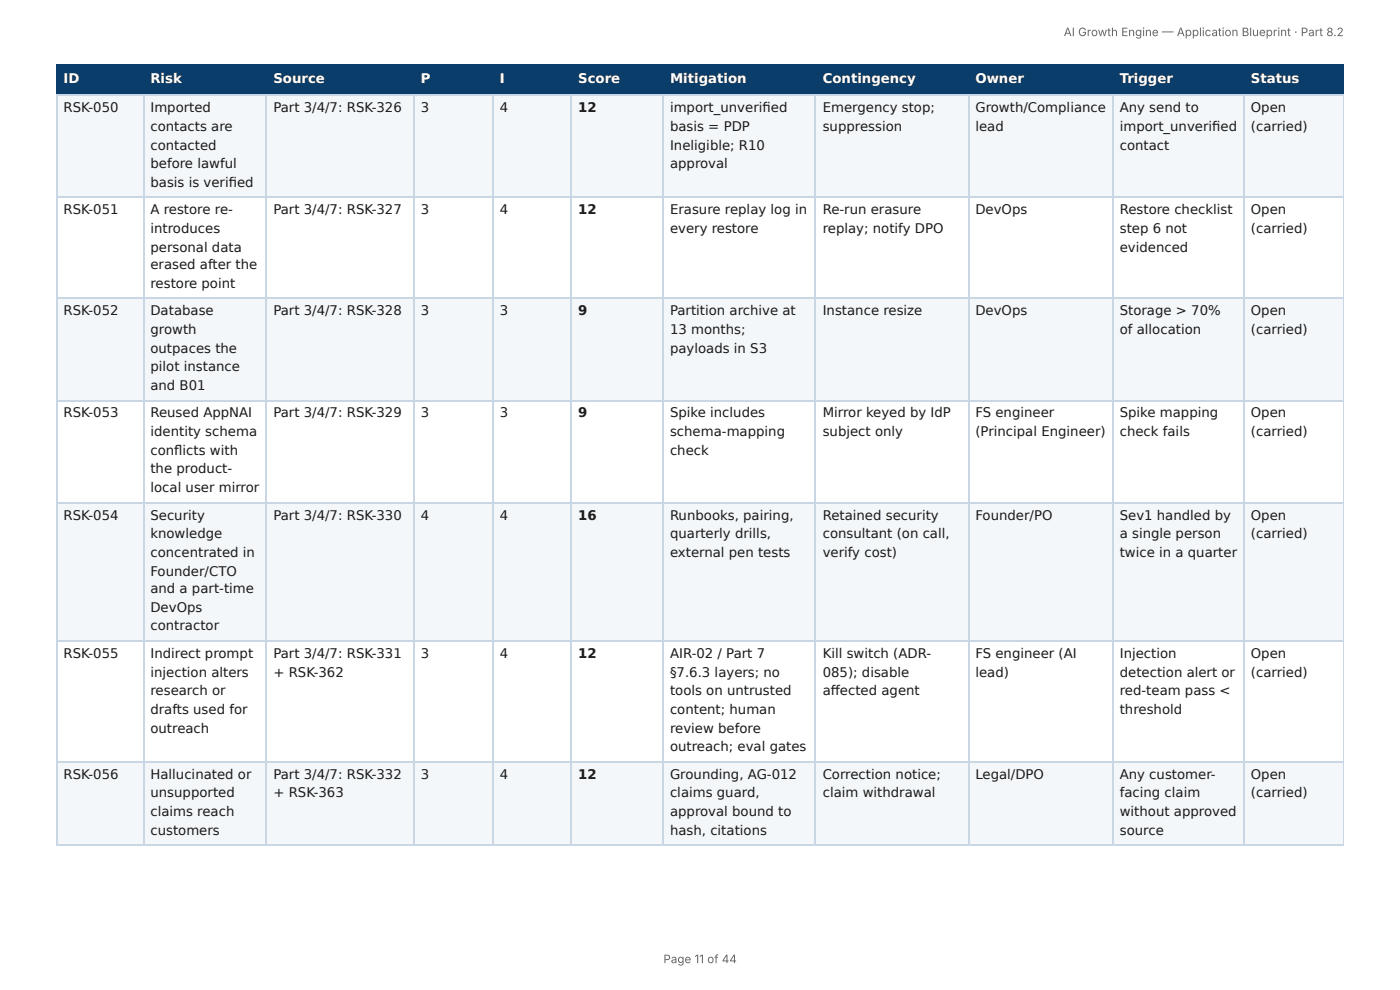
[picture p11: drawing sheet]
<svg xmlns="http://www.w3.org/2000/svg" width="297mm" height="210mm" viewBox="0 0 297 210" stroke-linecap="round" stroke-linejoin="round" font-family="sans-serif">
<defs><g id="words">
<g font-size="2.8" fill="#fff">
<text x="13.5" y="17.7">ID</text>
<text x="32" y="17.7">Risk</text>
<text x="58.1" y="17.7">Source</text>
<text x="89.4" y="17.7">P</text>
<text x="106.2" y="17.7">I</text>
<text x="122.8" y="17.7">Score</text>
<text x="142.3" y="17.7">Mitigation</text>
<text x="174.7" y="17.7">Contingency</text>
<text x="207.2" y="17.7">Owner</text>
<text x="237.8" y="17.7">Trigger</text>
<text x="265.7" y="17.7">Status</text>
</g>
<g font-size="2.8" fill="#1a1a1a">
<text x="13.5" y="23.8">RSK-050</text>
<text x="32" y="23.8">Imported</text>
<text x="58.1" y="23.8">Part 3/4/7: RSK-326</text>
<text x="89.4" y="23.8">3</text>
<text x="106.2" y="23.8">4</text>
<text x="122.8" y="23.8">12</text>
<text x="142.3" y="23.8">import_unverifi ed</text>
<text x="174.7" y="23.8">Emergency stop;</text>
<text x="207.2" y="23.8">Growth/Compliance</text>
<text x="237.8" y="23.8">Any send to</text>
<text x="265.7" y="23.8">Open</text>
<text x="32" y="27.8">contacts are</text>
<text x="142.3" y="27.8">basis = PDP</text>
<text x="174.7" y="27.8">suppression</text>
<text x="207.2" y="27.8">lead</text>
<text x="237.8" y="27.8">import_unverifi ed</text>
<text x="265.7" y="27.8">(carried)</text>
<text x="32" y="31.8">contacted</text>
<text x="32" y="35.7">before lawful</text>
<text x="142.3" y="31.8">Ineligible; R10</text>
<text x="142.3" y="35.7">approval</text>
<text x="237.8" y="31.8">contact</text>
<text x="32" y="39.7">basis is verifi ed</text>
<text x="13.5" y="45.5">RSK-051</text>
<text x="32" y="45.5">A restore re-</text>
<text x="58.1" y="45.5">Part 3/4/7: RSK-327</text>
<text x="89.4" y="45.5">3</text>
<text x="106.2" y="45.5">4</text>
<text x="122.8" y="45.5">12</text>
<text x="142.3" y="45.5">Erasure replay log in</text>
<text x="174.7" y="45.5">Re-run erasure</text>
<text x="207.2" y="45.5">DevOps</text>
<text x="237.8" y="45.5">Restore checklist</text>
<text x="265.7" y="45.5">Open</text>
<text x="32" y="49.5">introduces</text>
<text x="32" y="53.4">personal data</text>
<text x="142.3" y="49.5">every restore</text>
<text x="174.7" y="49.5">replay; notify DPO</text>
<text x="237.8" y="49.5">step 6 not</text>
<text x="237.8" y="53.4">evidenced</text>
<text x="265.7" y="49.5">(carried)</text>
<text x="32" y="57.2">erased after the</text>
<text x="32" y="61.1">restore point</text>
<text x="13.5" y="66.9">RSK-052</text>
<text x="32" y="66.9">Database</text>
<text x="32" y="70.9">growth</text>
<text x="58.1" y="66.9">Part 3/4/7: RSK-328</text>
<text x="89.4" y="66.9">3</text>
<text x="106.2" y="66.9">3</text>
<text x="122.8" y="66.9">9</text>
<text x="142.3" y="66.9">Partition archive at</text>
<text x="142.3" y="70.9">13 months;</text>
<text x="174.7" y="66.9">Instance resize</text>
<text x="207.2" y="66.9">DevOps</text>
<text x="237.8" y="66.9">Storage &gt; 70%</text>
<text x="237.8" y="70.9">of allocation</text>
<text x="265.7" y="66.9">Open</text>
<text x="265.7" y="70.9">(carried)</text>
<text x="32" y="74.9">outpaces the</text>
<text x="142.3" y="74.9">payloads in S3</text>
<text x="32" y="78.8">pilot instance</text>
<text x="32" y="82.8">and B01</text>
<text x="13.5" y="88.6">RSK-053</text>
<text x="32" y="88.6">Reused AppNAI</text>
<text x="58.1" y="88.6">Part 3/4/7: RSK-329</text>
<text x="89.4" y="88.6">3</text>
<text x="106.2" y="88.6">3</text>
<text x="122.8" y="88.6">9</text>
<text x="142.3" y="88.6">Spike includes</text>
<text x="174.7" y="88.6">Mirror keyed by IdP</text>
<text x="207.2" y="88.6">FS engineer</text>
<text x="237.8" y="88.6">Spike mapping</text>
<text x="265.7" y="88.6">Open</text>
<text x="32" y="92.6">identity schema</text>
<text x="142.3" y="92.6">schema-mapping</text>
<text x="174.7" y="92.6">subject only</text>
<text x="207.2" y="92.6">(Principal Engineer)</text>
<text x="237.8" y="92.6">check fails</text>
<text x="265.7" y="92.6">(carried)</text>
<text x="32" y="96.6">confl icts with</text>
<text x="32" y="100.5">the product-</text>
<text x="142.3" y="96.6">check</text>
<text x="32" y="104.5">local user mirror</text>
<text x="13.5" y="110.3">RSK-054</text>
<text x="32" y="110.3">Security</text>
<text x="58.1" y="110.3">Part 3/4/7: RSK-330</text>
<text x="89.4" y="110.3">4</text>
<text x="106.2" y="110.3">4</text>
<text x="122.8" y="110.3">16</text>
<text x="142.3" y="110.3">Runbooks, pairing,</text>
<text x="174.7" y="110.3">Retained security</text>
<text x="207.2" y="110.3">Founder/PO</text>
<text x="237.8" y="110.3">Sev1 handled by</text>
<text x="265.7" y="110.3">Open</text>
<text x="32" y="114.3">knowledge</text>
<text x="32" y="118.3">concentrated in</text>
<text x="142.3" y="114.3">quarterly drills,</text>
<text x="142.3" y="118.3">external pen tests</text>
<text x="174.7" y="114.3">consultant (on call,</text>
<text x="174.7" y="118.3">verify cost)</text>
<text x="237.8" y="114.3">a single person</text>
<text x="237.8" y="118.3">twice in a quarter</text>
<text x="265.7" y="114.3">(carried)</text>
<text x="32" y="122.2">Founder/CTO</text>
<text x="32" y="125.9">and a part-time</text>
<text x="32" y="129.9">DevOps</text>
<text x="32" y="133.9">contractor</text>
<text x="13.5" y="139.7">RSK-055</text>
<text x="32" y="139.7">Indirect prompt</text>
<text x="32" y="143.7">injection alters</text>
<text x="58.1" y="139.7">Part 3/4/7: RSK-331</text>
<text x="58.1" y="143.7">+ RSK-362</text>
<text x="89.4" y="139.7">3</text>
<text x="106.2" y="139.7">4</text>
<text x="122.8" y="139.7">12</text>
<text x="142.3" y="139.7">AIR-02 / Part 7</text>
<text x="142.3" y="143.7">§7.6.3 layers; no</text>
<text x="174.7" y="139.7">Kill switch (ADR-</text>
<text x="174.7" y="143.7">085); disable</text>
<text x="207.2" y="139.7">FS engineer (AI</text>
<text x="207.2" y="143.7">lead)</text>
<text x="237.8" y="139.7">Injection</text>
<text x="237.8" y="143.7">detection alert or</text>
<text x="265.7" y="139.7">Open</text>
<text x="265.7" y="143.7">(carried)</text>
<text x="32" y="147.6">research or</text>
<text x="142.3" y="147.6">tools on untrusted</text>
<text x="174.7" y="147.6">aff ected agent</text>
<text x="237.8" y="147.6">red-team pass &lt;</text>
<text x="32" y="151.6">drafts used for</text>
<text x="32" y="155.6">outreach</text>
<text x="142.3" y="151.6">content; human</text>
<text x="142.3" y="155.6">review before</text>
<text x="237.8" y="151.6">threshold</text>
<text x="142.3" y="159.5">outreach; eval gates</text>
<text x="13.5" y="165.4">RSK-056</text>
<text x="32" y="165.4">Hallucinated or</text>
<text x="58.1" y="165.4">Part 3/4/7: RSK-332</text>
<text x="89.4" y="165.4">3</text>
<text x="106.2" y="165.4">4</text>
<text x="122.8" y="165.4">12</text>
<text x="142.3" y="165.4">Grounding, AG-012</text>
<text x="174.7" y="165.4">Correction notice;</text>
<text x="207.2" y="165.4">Legal/DPO</text>
<text x="237.8" y="165.4">Any customer-</text>
<text x="265.7" y="165.4">Open</text>
<text x="32" y="169.3">unsupported</text>
<text x="32" y="173.3">claims reach</text>
<text x="58.1" y="169.3">+ RSK-363</text>
<text x="142.3" y="169.3">claims guard,</text>
<text x="142.3" y="173.3">approval bound to</text>
<text x="174.7" y="169.3">claim withdrawal</text>
<text x="237.8" y="169.3">facing claim</text>
<text x="237.8" y="173.3">without approved</text>
<text x="265.7" y="169.3">(carried)</text>
<text x="32" y="177.3">customers</text>
<text x="142.3" y="177.3">hash, citations</text>
<text x="237.8" y="177.3">source</text>
</g>
<g font-size="2.5" fill="#666">
<text x="225.9" y="7.7">AI Growth Engine — Application Blueprint · Part 8.2</text>
<text x="140.9" y="204.5">Page 11 of 44</text>
</g>
</g></defs>
<g fill="#0b3d6b">
<path d="M12.2 14h18.2v6.1h-18.2z"/>
<path d="M30.4 14h26.2v6.1h-26.2z"/>
<path d="M56.6 14h31.2v6.1h-31.2z"/>
<path d="M87.8 14h17v6.1h-17z"/>
<path d="M104.8 14h16.6v6.1h-16.6z"/>
<path d="M121.4 14h19.4v6.1h-19.4z"/>
<path d="M140.8 14h32.5v6.1h-32.5z"/>
<path d="M173.3 14h32.3v6.1h-32.3z"/>
<path d="M205.6 14h30.7v6.1h-30.7z"/>
<path d="M236.3 14h28v6.1h-28z"/>
<path d="M264.3 14h21.1v6.1h-21.1z"/>
</g>
<g fill="#f4f7fa">
<path d="M12.2 20.1h18.2v21.7h-18.2z"/>
<path d="M30.4 20.1h26.2v21.7h-26.2z"/>
<path d="M56.6 20.1h31.2v21.7h-31.2z"/>
<path d="M87.8 20.1h17v21.7h-17z"/>
<path d="M104.8 20.1h16.6v21.7h-16.6z"/>
<path d="M121.4 20.1h19.4v21.7h-19.4z"/>
<path d="M140.8 20.1h32.5v21.7h-32.5z"/>
<path d="M173.3 20.1h32.3v21.7h-32.3z"/>
<path d="M205.6 20.1h30.7v21.7h-30.7z"/>
<path d="M236.3 20.1h28v21.7h-28z"/>
<path d="M264.3 20.1h21.1v21.7h-21.1z"/>
<path d="M12.2 63.5h18.2v21.7h-18.2z"/>
<path d="M30.4 63.5h26.2v21.7h-26.2z"/>
<path d="M56.6 63.5h31.2v21.7h-31.2z"/>
<path d="M87.8 63.5h17v21.7h-17z"/>
<path d="M104.8 63.5h16.6v21.7h-16.6z"/>
<path d="M121.4 63.5h19.4v21.7h-19.4z"/>
<path d="M140.8 63.5h32.5v21.7h-32.5z"/>
<path d="M173.3 63.5h32.3v21.7h-32.3z"/>
<path d="M205.6 63.5h30.7v21.7h-30.7z"/>
<path d="M236.3 63.5h28v21.7h-28z"/>
<path d="M264.3 63.5h21.1v21.7h-21.1z"/>
<path d="M12.2 106.6h18.2v29.7h-18.2z"/>
<path d="M30.4 106.6h26.2v29.7h-26.2z"/>
<path d="M56.6 106.6h31.2v29.7h-31.2z"/>
<path d="M87.8 106.6h17v29.7h-17z"/>
<path d="M104.8 106.6h16.6v29.7h-16.6z"/>
<path d="M121.4 106.6h19.4v29.7h-19.4z"/>
<path d="M140.8 106.6h32.5v29.7h-32.5z"/>
<path d="M173.3 106.6h32.3v29.7h-32.3z"/>
<path d="M205.6 106.6h30.7v29.7h-30.7z"/>
<path d="M236.3 106.6h28v29.7h-28z"/>
<path d="M264.3 106.6h21.1v29.7h-21.1z"/>
<path d="M12.2 161.7h18.2v17.7h-18.2z"/>
<path d="M30.4 161.7h26.2v17.7h-26.2z"/>
<path d="M56.6 161.7h31.2v17.7h-31.2z"/>
<path d="M87.8 161.7h17v17.7h-17z"/>
<path d="M104.8 161.7h16.6v17.7h-16.6z"/>
<path d="M121.4 161.7h19.4v17.7h-19.4z"/>
<path d="M140.8 161.7h32.5v17.7h-32.5z"/>
<path d="M173.3 161.7h32.3v17.7h-32.3z"/>
<path d="M205.6 161.7h30.7v17.7h-30.7z"/>
<path d="M236.3 161.7h28v17.7h-28z"/>
<path d="M264.3 161.7h21.1v17.7h-21.1z"/>
</g>
<g fill="none" stroke="#0b3d6b" stroke-width=".26">
<path d="M11.9 13.9h273.5M12 13.8v6.6M30.6 13.8v6.6M56.5 13.8v6.6M88 13.8v6.6M104.6 13.8v6.6M121.3 13.8v6.6M140.9 13.8v6.6M173.2 13.8v6.6M205.7 13.8v6.6M236.4 13.8v6.6M264.2 13.8v6.6"/>
<path d="M11.9 20.2h273.5"/>
</g>
<path d="M285.3 13.8v6.6" fill="none" stroke="#0b3d6b" stroke-width=".21"/>
<g fill="none" stroke="#c9d6e3" stroke-width=".26">
<path d="M11.9 20.2h273.5M12 20.4v159M30.6 20.4v159M56.5 20.4v159M88 20.4v159M104.6 20.4v159M121.3 20.4v159M140.9 20.4v159M173.2 20.4v159M205.7 20.4v159M236.4 20.4v159M264.2 20.4v159"/>
<path d="M11.9 41.9h273.5M11.9 63.4h273.5M11.9 85.1h273.5M11.9 106.8h273.5M11.9 136.1h273.5M11.9 161.8h273.5M11.9 179.5h273.5"/>
</g>
<path d="M285.3 20.4v159" fill="none" stroke="#c9d6e3" stroke-width=".21"/>
<use href="#words"/>
</svg>
